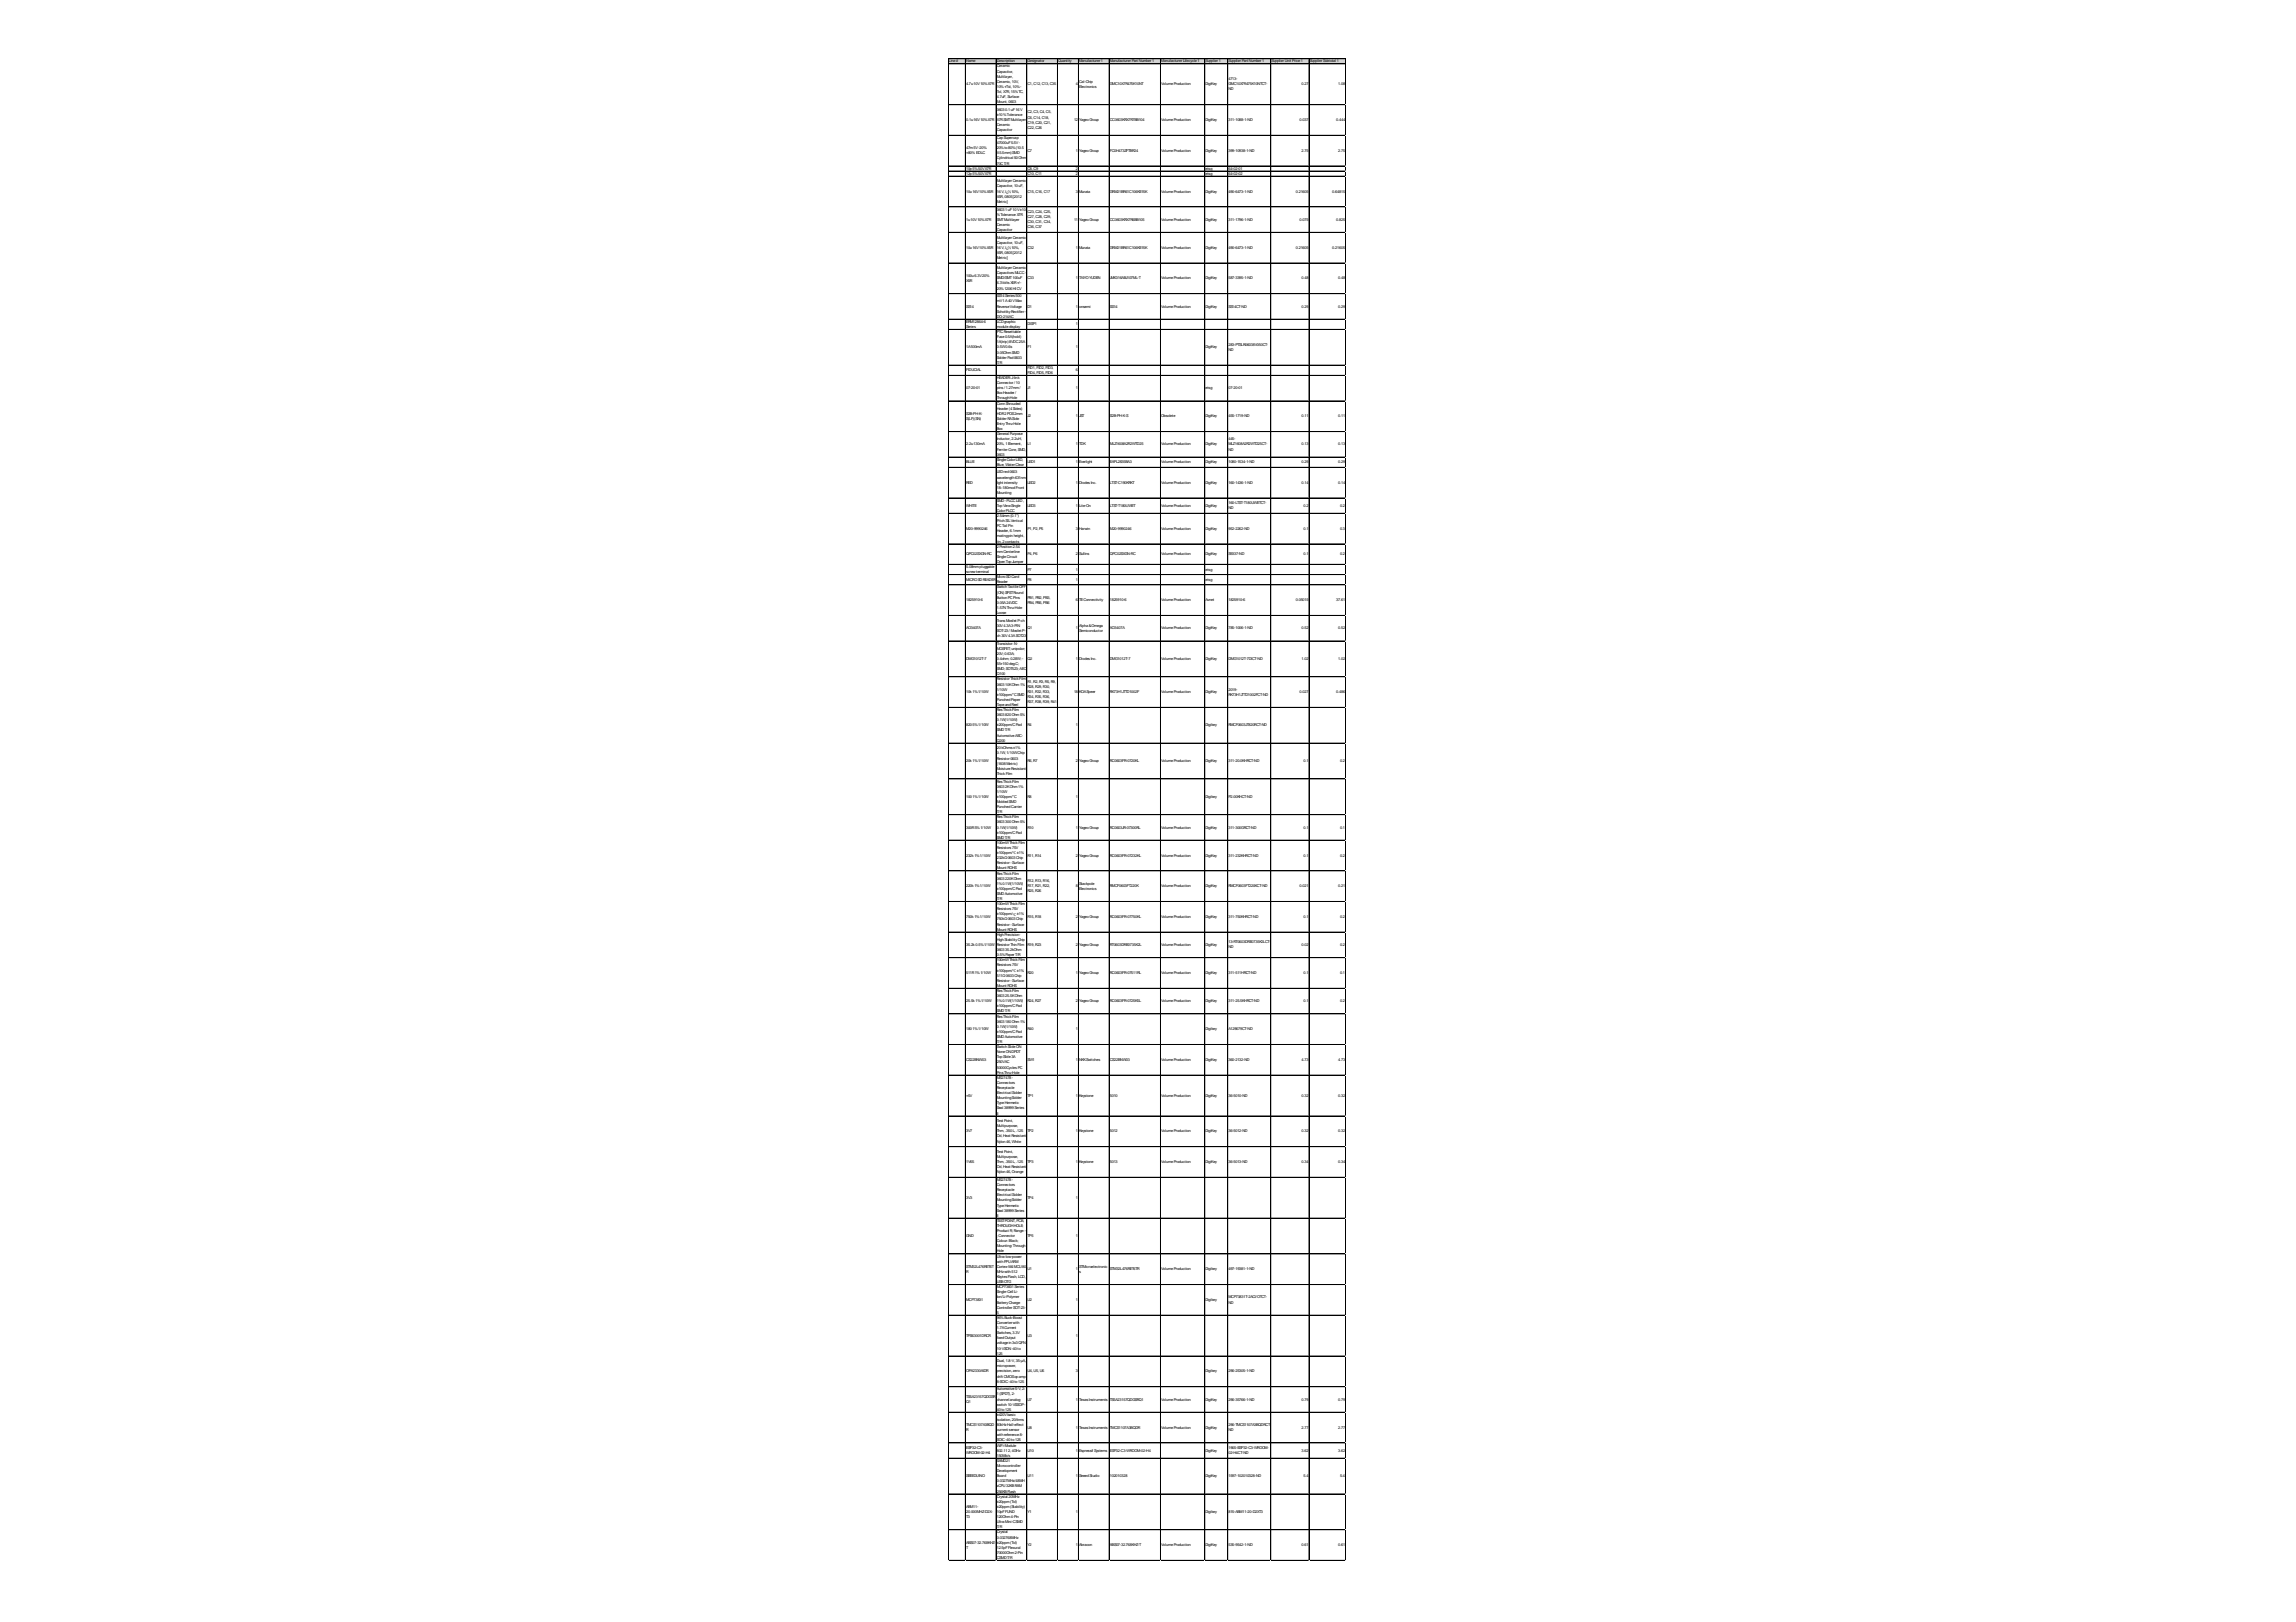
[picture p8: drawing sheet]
<svg xmlns="http://www.w3.org/2000/svg" width="297mm" height="210mm" viewBox="0 0 297 210" stroke-linecap="round" stroke-linejoin="round" font-family="sans-serif">
<defs><g id="words">
<g font-size=".5">
<text x="122.8" y="8.1">Line#</text>
<text x="125" y="8.1">Name</text>
<text x="125" y="11">4.7u10V10%X7R</text>
<text x="129" y="8.1">Description</text>
<text x="129" y="8.7">Ceramic</text>
<text x="129" y="9.4">Capacitor,</text>
<text x="129" y="10.1">Multilayer,</text>
<text x="129" y="10.7">Ceramic, 10V,</text>
<text x="129" y="11.4">10%+Tol, 10%-</text>
<text x="132.9" y="8.1">Designator</text>
<text x="132.9" y="11">C1, C12, C13, C35</text>
<text x="136.9" y="8.1">Quantity</text>
<text x="139.2" y="11">4</text>
<text x="139.6" y="8.1">Manufacturer1</text>
<text x="139.6" y="10.7">Cal-Chip</text>
<text x="139.6" y="11.4">Electronics</text>
<text x="143.6" y="8.1">ManufacturerPart Number1</text>
<text x="143.6" y="11">GMC10X7R475K10NT</text>
<text x="150.2" y="8.1">ManufacturerLifecycle1</text>
<text x="150.2" y="11">VolumeProduction</text>
<text x="156" y="8.1">Supplier1</text>
<text x="156" y="11">DigiKey</text>
<text x="158.9" y="8.1">SupplierPart Number1</text>
<text x="158.9" y="10.4">4713-</text>
<text x="158.9" y="11">GMC10X7R475K10NTCT-</text>
<text x="158.9" y="11.7">ND</text>
<text x="164.5" y="8.1">SupplierUnit Price1</text>
<text x="168.4" y="11">0.27</text>
<text x="169.4" y="8.1">SupplierSubtotal 1</text>
<text x="173.1" y="11">1.08</text>
<text x="125" y="15.7">0.1u16V10%X7R</text>
<text x="129" y="12">Tol, X7R, 15%TC,</text>
<text x="129" y="12.7">4.7uF, Surface</text>
<text x="129" y="13.4">Mount, 0603</text>
<text x="129" y="14.3">06030.1uF16V</text>
<text x="129" y="15">±10%Tolerance</text>
<text x="129" y="15.7">X7RSMTMultilayer</text>
<text x="129" y="16.3">Ceramic</text>
<text x="129" y="17">Capacitor</text>
<text x="129" y="18">CapSupercap</text>
<text x="132.9" y="14.7">C2, C3, C4, C5,</text>
<text x="132.9" y="15.3">C6, C14, C18,</text>
<text x="132.9" y="16">C19, C20, C21,</text>
<text x="132.9" y="16.7">C22, C26</text>
<text x="139" y="15.7">12</text>
<text x="139.6" y="15.7">YageoGroup</text>
<text x="143.6" y="15.7">CC0603KRX7R7BB104</text>
<text x="150.2" y="15.7">VolumeProduction</text>
<text x="156" y="15.7">DigiKey</text>
<text x="158.9" y="15.7">311-1088-1-ND</text>
<text x="168.1" y="15.7">0.037</text>
<text x="172.9" y="15.7">0.444</text>
<text x="125" y="19.3">47m5V-20%</text>
<text x="125" y="20">+80% EDLC</text>
<text x="125" y="22">10p5%50VX7R</text>
<text x="125" y="22.6">12p5%50VX7R</text>
<text x="129" y="18.6">47000uF5.5V-</text>
<text x="129" y="19.3">20%to80%(10.5</text>
<text x="129" y="20">X5.5mm)SMD</text>
<text x="129" y="20.6">Cylindrical 50Ohm</text>
<text x="129" y="21.3">70CT/R</text>
<text x="129" y="23.6">MultilayerCeramic</text>
<text x="132.9" y="19.6">C7</text>
<text x="132.9" y="22">C8, C9</text>
<text x="132.9" y="22.6">C10, C11</text>
<text x="139.2" y="19.6">1</text>
<text x="139.2" y="22">2</text>
<text x="139.2" y="22.6">2</text>
<text x="139.6" y="19.6">YageoGroup</text>
<text x="143.6" y="19.6">FC0H473ZFTBR24</text>
<text x="150.2" y="19.6">VolumeProduction</text>
<text x="156" y="19.6">DigiKey</text>
<text x="156" y="22">etsg</text>
<text x="156" y="22.6">etsg</text>
<text x="158.9" y="19.6">399-10938-1-ND</text>
<text x="158.9" y="22">64-02-01</text>
<text x="158.9" y="22.6">64-02-02</text>
<text x="168.4" y="19.6">2.75</text>
<text x="173.1" y="19.6">2.75</text>
<text x="125" y="24.9">10u16V10%X5R</text>
<text x="125" y="28.6">1u10V10%X7R</text>
<text x="129" y="24.3">Capacitor, 10uF,</text>
<text x="129" y="24.9">16V, ï¿½10%,</text>
<text x="129" y="25.6">X5R, 0805[2012</text>
<text x="129" y="26.2">Metric]</text>
<text x="129" y="27.2">06031uF10V±10</text>
<text x="129" y="27.9">%ToleranceX7R</text>
<text x="129" y="28.6">SMTMultilayer</text>
<text x="129" y="29.2">Ceramic</text>
<text x="129" y="29.9">Capacitor</text>
<text x="132.9" y="24.9">C15, C16, C17</text>
<text x="132.9" y="27.6">C23, C24, C25,</text>
<text x="132.9" y="28.2">C27, C28, C29,</text>
<text x="132.9" y="28.9">C30, C31, C34,</text>
<text x="132.9" y="29.5">C36, C37</text>
<text x="139" y="28.6">11</text>
<text x="139.2" y="24.9">3</text>
<text x="139.6" y="24.9">Murata</text>
<text x="139.6" y="28.6">YageoGroup</text>
<text x="143.6" y="24.9">GRM21BR61C106KE15K</text>
<text x="143.6" y="28.6">CC0603KRX7R6BB105</text>
<text x="150.2" y="24.9">VolumeProduction</text>
<text x="150.2" y="28.6">VolumeProduction</text>
<text x="156" y="24.9">DigiKey</text>
<text x="156" y="28.6">DigiKey</text>
<text x="158.9" y="24.9">490-6473-1-ND</text>
<text x="158.9" y="28.6">311-1796-1-ND</text>
<text x="167.6" y="24.9">0.21605</text>
<text x="168.1" y="28.6">0.075</text>
<text x="172.4" y="24.9">0.64815</text>
<text x="172.9" y="28.6">0.825</text>
<text x="125" y="32.2">10u16V10%X5R</text>
<text x="125" y="35.8">100u6.3V20%</text>
<text x="129" y="30.9">MultilayerCeramic</text>
<text x="129" y="31.5">Capacitor, 10uF,</text>
<text x="129" y="32.2">16V, ï¿½10%,</text>
<text x="129" y="32.8">X5R, 0805[2012</text>
<text x="129" y="33.5">Metric]</text>
<text x="129" y="34.8">MultilayerCeramic</text>
<text x="129" y="35.5">CapacitorsMLCC-</text>
<text x="132.9" y="32.2">C32</text>
<text x="139.2" y="32.2">1</text>
<text x="139.6" y="32.2">Murata</text>
<text x="143.6" y="32.2">GRM21BR61C106KE15K</text>
<text x="150.2" y="32.2">VolumeProduction</text>
<text x="156" y="32.2">DigiKey</text>
<text x="158.9" y="32.2">490-6473-1-ND</text>
<text x="167.6" y="32.2">0.21605</text>
<text x="172.4" y="32.2">0.21605</text>
<text x="125" y="36.5">X5R</text>
<text x="125" y="39.8">SS14</text>
<text x="125" y="41.8">ERM12864-6</text>
<text x="129" y="36.2">SMD/SMT100uF</text>
<text x="129" y="36.8">6.3VoltsX5R+/-</text>
<text x="129" y="37.5">20%1206HICV</text>
<text x="129" y="38.5">SS14Series500</text>
<text x="129" y="39.1">mV1A40VMax</text>
<text x="129" y="39.8">ReverseVoltage</text>
<text x="129" y="40.5">SchottkyRectifier-</text>
<text x="129" y="41.1">DO-214AC</text>
<text x="129" y="41.8">LCDgraphic</text>
<text x="132.9" y="36.2">C33</text>
<text x="132.9" y="39.8">D1</text>
<text x="139.2" y="36.2">1</text>
<text x="139.2" y="39.8">1</text>
<text x="139.6" y="36.2">TAIYOYUDEN</text>
<text x="139.6" y="39.8">onsemi</text>
<text x="143.6" y="36.2">JMK316ABJ107ML-T</text>
<text x="143.6" y="39.8">SS14</text>
<text x="150.2" y="36.2">VolumeProduction</text>
<text x="150.2" y="39.8">VolumeProduction</text>
<text x="156" y="36.2">DigiKey</text>
<text x="156" y="39.8">DigiKey</text>
<text x="158.9" y="36.2">587-3395-1-ND</text>
<text x="158.9" y="39.8">SS14CT-ND</text>
<text x="168.4" y="36.2">0.48</text>
<text x="168.4" y="39.8">0.29</text>
<text x="173.1" y="36.2">0.48</text>
<text x="173.1" y="39.8">0.29</text>
<text x="125" y="42.4">Series</text>
<text x="125" y="45.1">1A500mA</text>
<text x="129" y="42.4">moduledisplay</text>
<text x="129" y="43.1">PTCResettable</text>
<text x="129" y="43.8">Fuse0.5A(hold)</text>
<text x="129" y="44.4">1A(trip)8VDC25A</text>
<text x="129" y="45.1">0.5W0.6s</text>
<text x="129" y="45.7">0.05OhmSMD</text>
<text x="129" y="46.4">SolderPad0603</text>
<text x="129" y="47.1">T/R</text>
<text x="132.9" y="42.1">DISP1</text>
<text x="132.9" y="45.1">F1</text>
<text x="132.9" y="47.7">FID1, FID2, FID3,</text>
<text x="139.2" y="42.1">1</text>
<text x="139.2" y="45.1">1</text>
<text x="156" y="45.1">DigiKey</text>
<text x="158.9" y="44.7">283-PTSLR06038V050CT-</text>
<text x="158.9" y="45.4">ND</text>
<text x="125" y="48.1">FIDUCIAL</text>
<text x="125" y="50.4">07-20-01</text>
<text x="125" y="53.7">S2B-PH-K-</text>
<text x="129" y="49.1">HEADER: J-link</text>
<text x="129" y="49.7">Connector/ 10</text>
<text x="129" y="50.4">pins/ 1.27mm/</text>
<text x="129" y="51">BoxHeader/</text>
<text x="129" y="51.7">ThroughHole</text>
<text x="129" y="52.4">ConnShrouded</text>
<text x="129" y="53">Header(4Sides)</text>
<text x="129" y="53.7">HDR2POS2mm</text>
<text x="132.9" y="48.4">FID4, FID5, FID6</text>
<text x="132.9" y="50.4">J1</text>
<text x="139.2" y="48.1">6</text>
<text x="139.2" y="50.4">1</text>
<text x="156" y="50.4">etsg</text>
<text x="158.9" y="50.4">07-20-01</text>
<text x="125" y="54.3">S(LF)(SN)</text>
<text x="125" y="57.6">2.2u130mA</text>
<text x="125" y="59.9">BLUE</text>
<text x="129" y="54.3">SolderRASide</text>
<text x="129" y="55">EntryThru-Hole</text>
<text x="129" y="55.7">Box</text>
<text x="129" y="56.3">General Purpose</text>
<text x="129" y="57">Inductor, 2.2uH,</text>
<text x="129" y="57.6">20%, 1Element,</text>
<text x="129" y="58.3">Ferrite-Core, SMD,</text>
<text x="129" y="59">0603</text>
<text x="129" y="59.6">SingleColorLED,</text>
<text x="132.9" y="54">J2</text>
<text x="132.9" y="57.6">L1</text>
<text x="132.9" y="59.9">LED1</text>
<text x="139.2" y="54">1</text>
<text x="139.2" y="57.6">1</text>
<text x="139.2" y="59.9">1</text>
<text x="139.6" y="54">JST</text>
<text x="139.6" y="57.6">TDK</text>
<text x="139.6" y="59.9">Everlight</text>
<text x="143.6" y="54">S2B-PH-K-S</text>
<text x="143.6" y="57.6">MLZ1608A2R2WTD25</text>
<text x="143.6" y="59.9">EAPL2835BA3</text>
<text x="150.2" y="54">Obsolete</text>
<text x="150.2" y="57.6">VolumeProduction</text>
<text x="150.2" y="59.9">VolumeProduction</text>
<text x="156" y="54">DigiKey</text>
<text x="156" y="57.6">DigiKey</text>
<text x="156" y="59.9">DigiKey</text>
<text x="158.9" y="54">455-1719-ND</text>
<text x="158.9" y="57">445-</text>
<text x="158.9" y="57.6">MLZ1608A2R2WTD25CT-</text>
<text x="158.9" y="58.3">ND</text>
<text x="158.9" y="59.9">1080-1534-1-ND</text>
<text x="168.4" y="54">0.11</text>
<text x="168.4" y="57.6">0.13</text>
<text x="168.4" y="59.9">0.29</text>
<text x="173.1" y="54">0.11</text>
<text x="173.1" y="57.6">0.13</text>
<text x="173.1" y="59.9">0.29</text>
<text x="125" y="62.6">RED</text>
<text x="125" y="65.6">WHITE</text>
<text x="129" y="60.3">Blue, WaterClear</text>
<text x="129" y="61.3">LEDred0603</text>
<text x="129" y="61.9">wavelength631nm</text>
<text x="129" y="62.6">light intensity</text>
<text x="129" y="63.3">18~180mcdFront</text>
<text x="129" y="63.9">Mounting</text>
<text x="129" y="64.9">SMD-PLCCLED,</text>
<text x="129" y="65.6">TopViewSingle</text>
<text x="132.9" y="62.6">LED2</text>
<text x="132.9" y="65.6">LED3</text>
<text x="139.2" y="62.6">1</text>
<text x="139.2" y="65.6">1</text>
<text x="139.6" y="62.6">DiodesInc.</text>
<text x="139.6" y="65.6">Lite-On</text>
<text x="143.6" y="62.6">LTST-C190KRKT</text>
<text x="143.6" y="65.6">LTST-T180UWET</text>
<text x="150.2" y="62.6">VolumeProduction</text>
<text x="150.2" y="65.6">VolumeProduction</text>
<text x="156" y="62.6">DigiKey</text>
<text x="156" y="65.6">DigiKey</text>
<text x="158.9" y="62.6">160-1436-1-ND</text>
<text x="158.9" y="65.2">160-LTST-T180UWETCT-</text>
<text x="158.9" y="65.9">ND</text>
<text x="168.4" y="62.6">0.14</text>
<text x="168.6" y="65.6">0.2</text>
<text x="173.1" y="62.6">0.14</text>
<text x="173.4" y="65.6">0.2</text>
<text x="125" y="68.5">M20-9990246</text>
<text x="125" y="71.8">QPC02SXGN-RC</text>
<text x="129" y="66.2">ColorPLCC</text>
<text x="129" y="66.9">2.54mm(0.1&quot;)</text>
<text x="129" y="67.6">PitchSILVertical</text>
<text x="129" y="68.2">PCTail Pin</text>
<text x="129" y="68.9">Header, 6.1mm</text>
<text x="129" y="69.5">matingpinheight,</text>
<text x="129" y="70.2">tin, 2contacts</text>
<text x="129" y="70.9">2Position2.54</text>
<text x="129" y="71.5">mmCenterline</text>
<text x="132.9" y="68.5">P1, P2, P5</text>
<text x="132.9" y="71.8">P4, P6</text>
<text x="139.2" y="68.5">3</text>
<text x="139.2" y="71.8">2</text>
<text x="139.6" y="68.5">Harwin</text>
<text x="139.6" y="71.8">Sullins</text>
<text x="143.6" y="68.5">M20-9990246</text>
<text x="143.6" y="71.8">QPC02SXGN-RC</text>
<text x="150.2" y="68.5">VolumeProduction</text>
<text x="150.2" y="71.8">VolumeProduction</text>
<text x="156" y="68.5">DigiKey</text>
<text x="156" y="71.8">DigiKey</text>
<text x="158.9" y="68.5">952-2262-ND</text>
<text x="158.9" y="71.8">S9337-ND</text>
<text x="168.6" y="68.5">0.1</text>
<text x="168.6" y="71.8">0.1</text>
<text x="173.4" y="68.5">0.3</text>
<text x="173.4" y="71.8">0.2</text>
<text x="125" y="73.5">5.08mmpluggable</text>
<text x="125" y="74.2">screwterminal</text>
<text x="125" y="75.2">MICROSDREADER</text>
<text x="125" y="77.8">1825910-6</text>
<text x="129" y="72.2">SingleCircuit</text>
<text x="129" y="72.9">OpenTopJumper</text>
<text x="129" y="74.8">MicroSDCard</text>
<text x="129" y="75.5">Reader</text>
<text x="129" y="76.2">SwitchTactileOFF</text>
<text x="129" y="76.8">(ON)SPSTRound</text>
<text x="129" y="77.5">ButtonPCPins</text>
<text x="132.9" y="73.8">P7</text>
<text x="132.9" y="75.2">P8</text>
<text x="132.9" y="77.5">PB1, PB2, PB3,</text>
<text x="139.2" y="73.8">1</text>
<text x="139.2" y="75.2">1</text>
<text x="139.2" y="77.8">6</text>
<text x="139.6" y="77.8">TEConnectivity</text>
<text x="143.6" y="77.8">1825910-6</text>
<text x="150.2" y="77.8">VolumeProduction</text>
<text x="156" y="73.8">etsg</text>
<text x="156" y="75.2">etsg</text>
<text x="156" y="77.8">Avnet</text>
<text x="158.9" y="77.8">1825910-6</text>
<text x="167.6" y="77.8">0.05015</text>
<text x="172.9" y="77.8">37.61</text>
<text x="125" y="81.4">AO3407A</text>
<text x="129" y="78.1">0.05A24VDC</text>
<text x="129" y="78.8">1.57NThru-Hole</text>
<text x="129" y="79.5">Loose</text>
<text x="129" y="80.4">TransMosfet P-ch</text>
<text x="129" y="81.1">30V4.3A3-PIN</text>
<text x="129" y="81.8">SOT-23/ Mosfet P-</text>
<text x="129" y="82.4">ch30V4.3ASOT23</text>
<text x="129" y="83.4">Transistor: N-</text>
<text x="132.9" y="78.1">PB4, PB5, PB6</text>
<text x="132.9" y="81.4">Q1</text>
<text x="139.2" y="81.4">1</text>
<text x="139.6" y="81.1">Alpha&amp;Omega</text>
<text x="139.6" y="81.8">Semiconductor</text>
<text x="143.6" y="81.4">AO3407A</text>
<text x="150.2" y="81.4">VolumeProduction</text>
<text x="156" y="81.4">DigiKey</text>
<text x="158.9" y="81.4">785-1006-1-ND</text>
<text x="168.4" y="81.4">0.52</text>
<text x="173.1" y="81.4">0.52</text>
<text x="125" y="85.4">DMG1012T-7</text>
<text x="125" y="89.7">10k1%1/10W</text>
<text x="129" y="84.1">MOSFET; unipolar;</text>
<text x="129" y="84.7">20V; 0.63A;</text>
<text x="129" y="85.4">0.4ohm; 0.28W; -</text>
<text x="129" y="86.1">55+150deg.C;</text>
<text x="129" y="86.7">SMD; SOT523; AEC-</text>
<text x="129" y="87.4">Q100</text>
<text x="129" y="88.1">ResistorThickFilm</text>
<text x="129" y="88.7">060310KOhm1%</text>
<text x="129" y="89.4">1/10W</text>
<text x="132.9" y="85.4">Q2</text>
<text x="132.9" y="88.4">R1, R2, R3, R5, R9,</text>
<text x="132.9" y="89">R28, R29, R30,</text>
<text x="132.9" y="89.7">R31, R32, R33,</text>
<text x="139" y="89.7">18</text>
<text x="139.2" y="85.4">1</text>
<text x="139.6" y="85.4">DiodesInc.</text>
<text x="139.6" y="89.7">KOASpeer</text>
<text x="143.6" y="85.4">DMG1012T-7</text>
<text x="143.6" y="89.7">RK73H1JTTD1002F</text>
<text x="150.2" y="85.4">VolumeProduction</text>
<text x="150.2" y="89.7">VolumeProduction</text>
<text x="156" y="85.4">DigiKey</text>
<text x="156" y="89.7">DigiKey</text>
<text x="158.9" y="85.4">DMG1012T-7DICT-ND</text>
<text x="158.9" y="89.4">2019-</text>
<text x="168.1" y="89.7">0.027</text>
<text x="168.4" y="85.4">1.02</text>
<text x="172.9" y="89.7">0.486</text>
<text x="173.1" y="85.4">1.02</text>
<text x="125" y="94">8205%1/10W</text>
<text x="129" y="90">±100ppm/°CSMD</text>
<text x="129" y="90.7">PunchedPaper</text>
<text x="129" y="91.4">TapeandReel</text>
<text x="129" y="92">ResThickFilm</text>
<text x="129" y="92.7">0603820Ohm5%</text>
<text x="129" y="93.3">0.1W(1/10W)</text>
<text x="129" y="94">±200ppm/CPad</text>
<text x="129" y="94.7">SMDT/R</text>
<text x="129" y="95.3">AutomotiveAEC-</text>
<text x="129" y="96">Q200</text>
<text x="132.9" y="90.4">R34, R35, R36,</text>
<text x="132.9" y="91">R37, R38, R39, R41</text>
<text x="132.9" y="94">R4</text>
<text x="139.2" y="94">1</text>
<text x="156" y="94">Digikey</text>
<text x="158.9" y="90">RK73H1JTTD1002FCT-ND</text>
<text x="158.9" y="94">RMCF0603JT820RCT-ND</text>
<text x="125" y="98.6">20k1%1/10W</text>
<text x="129" y="97">20kOhms±1%</text>
<text x="129" y="97.6">0.1W, 1/10WChip</text>
<text x="129" y="98.3">Resistor0603</text>
<text x="129" y="98.9">(1608Metric)</text>
<text x="129" y="99.6">MoistureResistant</text>
<text x="129" y="100.3">ThickFilm</text>
<text x="129" y="101.3">ResThickFilm</text>
<text x="129" y="101.9">06032KOhm1%</text>
<text x="132.9" y="98.6">R6, R7</text>
<text x="139.2" y="98.6">2</text>
<text x="139.6" y="98.6">YageoGroup</text>
<text x="143.6" y="98.6">RC0603FR-0720KL</text>
<text x="150.2" y="98.6">VolumeProduction</text>
<text x="156" y="98.6">DigiKey</text>
<text x="158.9" y="98.6">311-20.0KHRCT-ND</text>
<text x="168.6" y="98.6">0.1</text>
<text x="173.4" y="98.6">0.2</text>
<text x="125" y="103.3">1001%1/10W</text>
<text x="125" y="107.2">300R5%1/10W</text>
<text x="129" y="102.6">1/10W</text>
<text x="129" y="103.3">±100ppm/°C</text>
<text x="129" y="103.9">MoldedSMD</text>
<text x="129" y="104.6">PunchedCarrier</text>
<text x="129" y="105.2">T/R</text>
<text x="129" y="105.9">ResThickFilm</text>
<text x="129" y="106.6">0603300Ohm5%</text>
<text x="129" y="107.2">0.1W(1/10W)</text>
<text x="129" y="107.9">±100ppm/CPad</text>
<text x="132.9" y="103.3">R8</text>
<text x="132.9" y="107.2">R10</text>
<text x="139.2" y="103.3">1</text>
<text x="139.2" y="107.2">1</text>
<text x="139.6" y="107.2">YageoGroup</text>
<text x="143.6" y="107.2">RC0603JR-07300RL</text>
<text x="150.2" y="107.2">VolumeProduction</text>
<text x="156" y="103.3">Digikey</text>
<text x="156" y="107.2">DigiKey</text>
<text x="158.9" y="103.3">P2.00KHCT-ND</text>
<text x="158.9" y="107.2">311-300GRCT-ND</text>
<text x="168.6" y="107.2">0.1</text>
<text x="173.4" y="107.2">0.1</text>
<text x="125" y="110.8">232k1%1/10W</text>
<text x="129" y="108.5">SMDT/R</text>
<text x="129" y="109.2">100mWThickFilm</text>
<text x="129" y="109.9">Resistors75V</text>
<text x="129" y="110.5">±100ppm/℃ ±1%</text>
<text x="129" y="111.2">232kΩ0603Chip</text>
<text x="129" y="111.8">Resistor-Surface</text>
<text x="129" y="112.5">Mount ROHS</text>
<text x="129" y="113.2">ResThickFilm</text>
<text x="129" y="113.8">0603220KOhm</text>
<text x="132.9" y="110.8">R11, R14</text>
<text x="139.2" y="110.8">2</text>
<text x="139.6" y="110.8">YageoGroup</text>
<text x="143.6" y="110.8">RC0603FR-07232KL</text>
<text x="150.2" y="110.8">VolumeProduction</text>
<text x="156" y="110.8">DigiKey</text>
<text x="158.9" y="110.8">311-232KHRCT-ND</text>
<text x="168.6" y="110.8">0.1</text>
<text x="173.4" y="110.8">0.2</text>
<text x="125" y="114.8">220k1%1/10W</text>
<text x="125" y="118.8">750k1%1/10W</text>
<text x="129" y="114.5">1%0.1W(1/10W)</text>
<text x="129" y="115.2">±100ppm/CPad</text>
<text x="129" y="115.8">SMDAutomotive</text>
<text x="129" y="116.5">T/R</text>
<text x="129" y="117.1">100mWThickFilm</text>
<text x="129" y="117.8">Resistors75V</text>
<text x="129" y="118.5">±100ppm/℃ ±1%</text>
<text x="129" y="119.1">750kΩ0603Chip</text>
<text x="129" y="119.8">Resistor-Surface</text>
<text x="132.9" y="114.2">R12, R13, R16,</text>
<text x="132.9" y="114.8">R17, R21, R22,</text>
<text x="132.9" y="115.5">R25, R26</text>
<text x="132.9" y="118.8">R15, R18</text>
<text x="139.2" y="114.8">8</text>
<text x="139.2" y="118.8">2</text>
<text x="139.6" y="114.5">Stackpole</text>
<text x="139.6" y="115.2">Electronics</text>
<text x="139.6" y="118.8">YageoGroup</text>
<text x="143.6" y="114.8">RMCF0603FT220K</text>
<text x="143.6" y="118.8">RC0603FR-07750KL</text>
<text x="150.2" y="114.8">VolumeProduction</text>
<text x="150.2" y="118.8">VolumeProduction</text>
<text x="156" y="114.8">DigiKey</text>
<text x="156" y="118.8">DigiKey</text>
<text x="158.9" y="114.8">RMCF0603FT220KCT-ND</text>
<text x="158.9" y="118.8">311-750KHRCT-ND</text>
<text x="168.1" y="114.8">0.021</text>
<text x="168.6" y="118.8">0.1</text>
<text x="173.1" y="114.8">0.21</text>
<text x="173.4" y="118.8">0.2</text>
<text x="125" y="122.4">35.2k0.5%1/10W</text>
<text x="129" y="120.4">Mount ROHS</text>
<text x="129" y="121.1">HighPrecision-</text>
<text x="129" y="121.8">HighStabilityChip</text>
<text x="129" y="122.4">ResistorThinFilm</text>
<text x="129" y="123.1">060335.2kOhm</text>
<text x="129" y="123.7">0.5%PaperT/R</text>
<text x="129" y="124.4">100mWThickFilm</text>
<text x="129" y="125.1">Resistors75V</text>
<text x="129" y="125.7">±100ppm/℃ ±1%</text>
<text x="132.9" y="122.4">R19, R23</text>
<text x="139.2" y="122.4">2</text>
<text x="139.6" y="122.4">YageoGroup</text>
<text x="143.6" y="122.4">RT0603DRE0735K2L</text>
<text x="150.2" y="122.4">VolumeProduction</text>
<text x="156" y="122.4">DigiKey</text>
<text x="158.9" y="122.1">13-RT0603DRE0735K2LCT-</text>
<text x="158.9" y="122.7">ND</text>
<text x="168.4" y="122.4">0.02</text>
<text x="173.4" y="122.4">0.2</text>
<text x="125" y="126">511R1%1/10W</text>
<text x="125" y="129.7">25.5k1%1/10W</text>
<text x="129" y="126.4">511Ω0603Chip</text>
<text x="129" y="127.1">Resistor-Surface</text>
<text x="129" y="127.7">Mount ROHS</text>
<text x="129" y="128.4">ResThickFilm</text>
<text x="129" y="129">060325.5KOhm</text>
<text x="129" y="129.7">1%0.1W(1/10W)</text>
<text x="129" y="130.4">±100ppm/CPad</text>
<text x="129" y="131">SMDT/R</text>
<text x="129" y="131.7">ResThickFilm</text>
<text x="132.9" y="126">R20</text>
<text x="132.9" y="129.7">R24, R27</text>
<text x="139.2" y="126">1</text>
<text x="139.2" y="129.7">2</text>
<text x="139.6" y="126">YageoGroup</text>
<text x="139.6" y="129.7">YageoGroup</text>
<text x="143.6" y="126">RC0603FR-07511RL</text>
<text x="143.6" y="129.7">RC0603FR-0725K5L</text>
<text x="150.2" y="126">VolumeProduction</text>
<text x="150.2" y="129.7">VolumeProduction</text>
<text x="156" y="126">DigiKey</text>
<text x="156" y="129.7">DigiKey</text>
<text x="158.9" y="126">311-511HRCT-ND</text>
<text x="158.9" y="129.7">311-25.5KHRCT-ND</text>
<text x="168.6" y="126">0.1</text>
<text x="168.6" y="129.7">0.1</text>
<text x="173.4" y="126">0.1</text>
<text x="173.4" y="129.7">0.2</text>
<text x="125" y="133.3">1801%1/10W</text>
<text x="125" y="137.3">CS22BNW03</text>
<text x="129" y="132.3">0603180Ohm1%</text>
<text x="129" y="133">0.1W(1/10W)</text>
<text x="129" y="133.7">±100ppm/CPad</text>
<text x="129" y="134.3">SMDAutomotive</text>
<text x="129" y="135">T/R</text>
<text x="129" y="135.6">SwitchSlideON</text>
<text x="129" y="136.3">NoneONDPDT</text>
<text x="129" y="137">TopSlide3A</text>
<text x="129" y="137.6">250VAC</text>
<text x="132.9" y="133.3">R40</text>
<text x="132.9" y="137.3">SW1</text>
<text x="139.2" y="133.3">1</text>
<text x="139.2" y="137.3">1</text>
<text x="139.6" y="137.3">NKKSwitches</text>
<text x="143.6" y="137.3">CS22BNW03</text>
<text x="150.2" y="137.3">VolumeProduction</text>
<text x="156" y="133.3">Digikey</text>
<text x="156" y="137.3">DigiKey</text>
<text x="158.9" y="133.3">A129679CT-ND</text>
<text x="158.9" y="137.3">360-2132-ND</text>
<text x="168.4" y="137.3">4.73</text>
<text x="173.1" y="137.3">4.73</text>
<text x="125" y="141.9">+5V</text>
<text x="129" y="138.3">50000CyclesPC</text>
<text x="129" y="138.9">PinsThru-Hole</text>
<text x="129" y="139.6">MS27478-</text>
<text x="129" y="140.3">Connectors</text>
<text x="129" y="140.9">Receptacle</text>
<text x="129" y="141.6">Electrical Solder</text>
<text x="129" y="142.3">MountingSolder</text>
<text x="129" y="142.9">TypeHermetic</text>
<text x="129" y="143.6">Seal 38999Series</text>
<text x="132.9" y="141.9">TP1</text>
<text x="139.2" y="141.9">1</text>
<text x="139.6" y="141.9">Keystone</text>
<text x="143.6" y="141.9">5010</text>
<text x="150.2" y="141.9">VolumeProduction</text>
<text x="156" y="141.9">DigiKey</text>
<text x="158.9" y="141.9">36-5010-ND</text>
<text x="168.4" y="141.9">0.32</text>
<text x="173.1" y="141.9">0.32</text>
<text x="125" y="146.5">3V7</text>
<text x="129" y="144.2">II</text>
<text x="129" y="145.2">Test Point,</text>
<text x="129" y="145.9">Multipurpose,</text>
<text x="129" y="146.5">Thm, .350L, .125</text>
<text x="129" y="147.2">Od, Heat Resistant</text>
<text x="129" y="147.9">Nylon46, White</text>
<text x="129" y="149.2">Test Point,</text>
<text x="129" y="149.8">Multipurpose,</text>
<text x="132.9" y="146.5">TP2</text>
<text x="139.2" y="146.5">1</text>
<text x="139.6" y="146.5">Keystone</text>
<text x="143.6" y="146.5">5012</text>
<text x="150.2" y="146.5">VolumeProduction</text>
<text x="156" y="146.5">DigiKey</text>
<text x="158.9" y="146.5">36-5012-ND</text>
<text x="168.4" y="146.5">0.32</text>
<text x="173.1" y="146.5">0.32</text>
<text x="125" y="150.5">1V65</text>
<text x="125" y="155.1">3V3</text>
<text x="129" y="150.5">Thm, .350L, .125</text>
<text x="129" y="151.2">Od, Heat Resistant</text>
<text x="129" y="151.8">Nylon46, Orange</text>
<text x="129" y="152.8">MS27478-</text>
<text x="129" y="153.5">Connectors</text>
<text x="129" y="154.2">Receptacle</text>
<text x="129" y="154.8">Electrical Solder</text>
<text x="129" y="155.5">MountingSolder</text>
<text x="132.9" y="150.5">TP3</text>
<text x="132.9" y="155.1">TP4</text>
<text x="139.2" y="150.5">1</text>
<text x="139.2" y="155.1">1</text>
<text x="139.6" y="150.5">Keystone</text>
<text x="143.6" y="150.5">5013</text>
<text x="150.2" y="150.5">VolumeProduction</text>
<text x="156" y="150.5">DigiKey</text>
<text x="158.9" y="150.5">36-5013-ND</text>
<text x="168.4" y="150.5">0.34</text>
<text x="173.1" y="150.5">0.34</text>
<text x="125" y="160.1">GND</text>
<text x="129" y="156.1">TypeHermetic</text>
<text x="129" y="156.8">Seal 38999Series</text>
<text x="129" y="157.5">II</text>
<text x="129" y="158.1">TESTPOINT, PCB,</text>
<text x="129" y="158.8">THROUGHHOLE;</text>
<text x="129" y="159.4">Product R; Range: -</text>
<text x="129" y="160.1">; Connector</text>
<text x="129" y="160.8">Colour: Black;</text>
<text x="129" y="161.4">Mounting: Through</text>
<text x="132.9" y="160.1">TP5</text>
<text x="139.2" y="160.1">1</text>
<text x="125" y="164.1">STM32L476RET6T</text>
<text x="125" y="164.7">R</text>
<text x="129" y="162.1">Hole</text>
<text x="129" y="162.7">Ultra-low-power</text>
<text x="129" y="163.4">withFPUARM</text>
<text x="129" y="164.1">Cortex-M4MCU80</text>
<text x="129" y="164.7">MHzwith512</text>
<text x="129" y="165.4">KbytesFlash, LCD,</text>
<text x="129" y="166">USBOTG</text>
<text x="129" y="166.7">MCP73831Series</text>
<text x="129" y="167.4">Single-Cell Li-</text>
<text x="132.9" y="164.4">U1</text>
<text x="139.2" y="164.4">1</text>
<text x="139.6" y="164.1">STMicroelectronic</text>
<text x="139.6" y="164.7">s</text>
<text x="143.6" y="164.4">STM32L476RET6TR</text>
<text x="150.2" y="164.4">VolumeProduction</text>
<text x="156" y="164.4">Digikey</text>
<text x="158.9" y="164.4">497-19381-1-ND</text>
<text x="125" y="168.4">MCP73831</text>
<text x="125" y="173">TPS63001DRCR</text>
<text x="129" y="168">Ion/Li-Polymer</text>
<text x="129" y="168.7">BatteryCharge</text>
<text x="129" y="169.4">ControllerSOT-23-</text>
<text x="129" y="170">5</text>
<text x="129" y="170.7">96%Buck-Boost</text>
<text x="129" y="171.3">Converterwith</text>
<text x="129" y="172">1.7ACurrent</text>
<text x="129" y="172.7">Switches, 3.3V</text>
<text x="129" y="173.3">fixedOutput</text>
<text x="129" y="174">voltagein3x3QFN</text>
<text x="132.9" y="168.4">U2</text>
<text x="132.9" y="173">U3</text>
<text x="139.2" y="168.4">1</text>
<text x="139.2" y="173">1</text>
<text x="156" y="168.4">Digikey</text>
<text x="158.9" y="168">MCP73831T-2ACI/OTCT-</text>
<text x="158.9" y="168.7">ND</text>
<text x="125" y="177.6">OPA2330AIDR</text>
<text x="129" y="174.6">10-VSON-40to</text>
<text x="129" y="175.3">125</text>
<text x="129" y="176.3">Dual, 1.8-V, 35-µA,</text>
<text x="129" y="176.9">micropower,</text>
<text x="129" y="177.6">precision, zero</text>
<text x="129" y="178.3">drift CMOSopamp</text>
<text x="129" y="178.9">8-SOIC-40to125</text>
<text x="129" y="179.9">Automotive5-V, 2:</text>
<text x="132.9" y="177.6">U4, U5, U6</text>
<text x="139.2" y="177.6">3</text>
<text x="156" y="177.6">Digikey</text>
<text x="158.9" y="177.6">296-25305-1-ND</text>
<text x="125" y="180.9">TS5A23157QDGSR</text>
<text x="125" y="181.6">Q1</text>
<text x="125" y="184.6">TMCS1107A3BQD</text>
<text x="125" y="185.2">R</text>
<text x="129" y="180.6">1(SPDT), 2-</text>
<text x="129" y="181.3">channel analog</text>
<text x="129" y="181.9">switch10-VSSOP-</text>
<text x="129" y="182.6">40to125</text>
<text x="129" y="183.2">±420Vbasic</text>
<text x="129" y="183.9">isolation, 20Arms</text>
<text x="129" y="184.6">80kHzHall-effect</text>
<text x="129" y="185.2">current sensor</text>
<text x="129" y="185.9">withreference8-</text>
<text x="132.9" y="181.3">U7</text>
<text x="132.9" y="184.9">U8</text>
<text x="139.2" y="181.3">1</text>
<text x="139.2" y="184.9">1</text>
<text x="139.6" y="181.3">TexasInstruments</text>
<text x="139.6" y="184.9">TexasInstruments</text>
<text x="143.6" y="181.3">TS5A23157QDGSRQ1</text>
<text x="143.6" y="184.9">TMCS1107A3BQDR</text>
<text x="150.2" y="181.3">VolumeProduction</text>
<text x="150.2" y="184.9">VolumeProduction</text>
<text x="156" y="181.3">DigiKey</text>
<text x="156" y="184.9">DigiKey</text>
<text x="158.9" y="181.3">296-35766-1-ND</text>
<text x="158.9" y="184.6">296-TMCS1107A3BQDRCT-</text>
<text x="158.9" y="185.2">ND</text>
<text x="168.4" y="181.3">0.79</text>
<text x="168.4" y="184.9">2.77</text>
<text x="173.1" y="181.3">0.79</text>
<text x="173.1" y="184.9">2.77</text>
<text x="125" y="187.5">ESP32-C3-</text>
<text x="125" y="188.2">WROOM-02-H4</text>
<text x="125" y="191.2">SEEEDUINO</text>
<text x="129" y="186.5">SOIC-40to125</text>
<text x="129" y="187.2">WiFi-Module</text>
<text x="129" y="187.9">802.112, 4GHz</text>
<text x="129" y="188.5">150Mb/s</text>
<text x="129" y="189.2">SAMD21</text>
<text x="129" y="189.8">Microcontroller</text>
<text x="129" y="190.5">Development</text>
<text x="129" y="191.2">Board</text>
<text x="129" y="191.8">0.0327MHz/48MH</text>
<text x="132.9" y="187.9">U10</text>
<text x="132.9" y="191.2">U11</text>
<text x="139.2" y="187.9">1</text>
<text x="139.2" y="191.2">1</text>
<text x="139.6" y="187.9">Espressif Systems</text>
<text x="139.6" y="191.2">SeeedStudio</text>
<text x="143.6" y="187.9">ESP32-C3-WROOM-02-H4</text>
<text x="143.6" y="191.2">102010328</text>
<text x="156" y="187.9">DigiKey</text>
<text x="156" y="191.2">DigiKey</text>
<text x="158.9" y="187.5">1965-ESP32-C3-WROOM-</text>
<text x="158.9" y="188.2">02-H4CT-ND</text>
<text x="158.9" y="191.2">1597-102010328-ND</text>
<text x="168.4" y="187.9">3.62</text>
<text x="168.6" y="191.2">5.4</text>
<text x="173.1" y="187.9">3.62</text>
<text x="173.4" y="191.2">5.4</text>
<text x="125" y="195.1">ABM11-</text>
<text x="125" y="195.8">20.000MHZ-D2X-</text>
<text x="125" y="196.5">T3</text>
<text x="129" y="192.5">zCPU32KBRAM</text>
<text x="129" y="193.1">256KBFlash</text>
<text x="129" y="193.8">Crystal 20MHz</text>
<text x="129" y="194.5">±20ppm(Tol)</text>
<text x="129" y="195.1">±20ppm(Stability)</text>
<text x="129" y="195.8">10pFFUND</text>
<text x="129" y="196.5">120Ohm4-Pin</text>
<text x="129" y="197.1">UltraMini-CSMD</text>
<text x="129" y="197.8">T/R</text>
<text x="132.9" y="195.8">Y1</text>
<text x="139.2" y="195.8">1</text>
<text x="156" y="195.8">Digikey</text>
<text x="158.9" y="195.8">815-ABM11-20-D2XT3</text>
<text x="125" y="199.8">ABS07-32.768KHZ-</text>
<text x="125" y="200.4">T</text>
<text x="129" y="198.4">Crystal</text>
<text x="129" y="199.1">0.032768MHz</text>
<text x="129" y="199.8">±20ppm(Tol)</text>
<text x="129" y="200.4">12.5pFFlexural</text>
<text x="129" y="201.1">70000Ohm2-Pin</text>
<text x="129" y="201.7">CSMDT/R</text>
<text x="132.9" y="200.1">Y2</text>
<text x="139.2" y="200.1">1</text>
<text x="139.6" y="200.1">Abracon</text>
<text x="143.6" y="200.1">ABS07-32.768KHZ-T</text>
<text x="150.2" y="200.1">VolumeProduction</text>
<text x="156" y="200.1">DigiKey</text>
<text x="158.9" y="200.1">535-9542-1-ND</text>
<text x="168.4" y="200.1">0.61</text>
<text x="173.1" y="200.1">0.61</text>
</g>
</g></defs>
<path d="M122.7 7.6h51.4v.7h-51.4z" fill="#d3d3d3"/>
<g fill="none" stroke="#000" stroke-width=".13">
<path d="M122.7 7.6v194.3M122.7 7.6h51.4M122.7 8.3h51.4M122.7 13.5h51.4M122.7 17.5h51.4M124.9 7.6v194.3M128.9 7.6v194.3M132.8 7.6v194.3M136.8 7.6v194.3M139.5 7.6v194.3M143.5 7.6v194.3M150.1 7.6v194.3"/>
<path d="M155.9 7.6v194.3M158.8 7.6v194.3M164.4 7.6v194.3M169.4 7.6v194.3M174.1 7.6v194.3M122.7 21.5h51.4M122.7 22.1h51.4M122.7 22.2h51.4M122.7 22.8h51.4M122.7 26.8h51.4M122.7 30.1h51.4M122.7 34h51.4"/>
<path d="M122.7 38h51.4M122.7 41.3h51.4M122.7 42.6h51.4M122.7 47.3h51.4M122.7 48.6h51.4M122.7 51.9h51.4M122.7 55.8h51.4M122.7 59.2h51.4M122.7 60.5h51.4M122.7 64.4h51.4M122.7 64.5h51.4M122.7 66.4h51.4"/>
<path d="M122.7 70.4h51.4M122.7 73h51.4M122.7 74.4h51.4M122.7 75.7h51.4M122.7 79.6h51.4M122.7 79.7h51.4M122.7 82.9h51.4M122.7 87.6h51.4M122.7 91.5h51.4M122.7 91.6h51.4M122.7 96.2h51.4M122.7 100.8h51.4"/>
<path d="M122.7 105.4h51.4M122.7 108.7h51.4M122.7 112.7h51.4M122.7 116.7h51.4M122.7 120.6h51.4M122.7 123.9h51.4M122.7 127.9h51.4M122.7 131.2h51.4M122.7 135.2h51.4M122.7 139.1h51.4M122.7 144.4h51.4M122.7 148.4h51.4"/>
<path d="M122.7 152.4h51.4M122.7 157.6h51.4M122.7 162.3h51.4M122.7 166.2h51.4M122.7 170.2h51.4M122.7 175.5h51.4M122.7 179.5h51.4M122.7 182.8h51.4M122.7 186.7h51.4M122.7 188.7h51.4M122.7 193.3h51.4M122.7 198h51.4"/>
<path d="M122.7 201.9h51.4"/>
</g>
<path d="M122.7 201.9v.1" fill="none" stroke="#e0e0e0" stroke-width=".13"/>
<path d="M124.9 201.9v.1" fill="none" stroke="#e0e0e0" stroke-width=".13"/>
<path d="M128.9 201.9v.1" fill="none" stroke="#e0e0e0" stroke-width=".13"/>
<path d="M132.8 201.9v.1" fill="none" stroke="#e0e0e0" stroke-width=".13"/>
<path d="M136.8 201.9v.1" fill="none" stroke="#e0e0e0" stroke-width=".13"/>
<path d="M139.5 201.9v.1" fill="none" stroke="#e0e0e0" stroke-width=".13"/>
<path d="M143.5 201.9v.1" fill="none" stroke="#e0e0e0" stroke-width=".13"/>
<path d="M150.1 201.9v.1" fill="none" stroke="#e0e0e0" stroke-width=".13"/>
<path d="M155.9 201.9v.1" fill="none" stroke="#e0e0e0" stroke-width=".13"/>
<path d="M158.8 201.9v.1" fill="none" stroke="#e0e0e0" stroke-width=".13"/>
<path d="M164.4 201.9v.1" fill="none" stroke="#e0e0e0" stroke-width=".13"/>
<path d="M169.4 201.9v.1" fill="none" stroke="#e0e0e0" stroke-width=".13"/>
<path d="M174.1 201.9v.1" fill="none" stroke="#e0e0e0" stroke-width=".13"/>
<path d="M174.1 13.5h.1" fill="none" stroke="#e0e0e0" stroke-width=".13"/>
<path d="M174.1 17.5h.1" fill="none" stroke="#e0e0e0" stroke-width=".13"/>
<path d="M174.1 21.5h.1" fill="none" stroke="#e0e0e0" stroke-width=".13"/>
<path d="M174.1 22.1h.1" fill="none" stroke="#e0e0e0" stroke-width=".13"/>
<path d="M174.1 22.8h.1" fill="none" stroke="#e0e0e0" stroke-width=".13"/>
<path d="M174.1 26.8h.1" fill="none" stroke="#e0e0e0" stroke-width=".13"/>
<path d="M174.1 30.1h.1" fill="none" stroke="#e0e0e0" stroke-width=".13"/>
<path d="M174.1 34h.1" fill="none" stroke="#e0e0e0" stroke-width=".13"/>
<path d="M174.1 38h.1" fill="none" stroke="#e0e0e0" stroke-width=".13"/>
<path d="M174.1 41.3h.1" fill="none" stroke="#e0e0e0" stroke-width=".13"/>
<path d="M174.1 42.6h.1" fill="none" stroke="#e0e0e0" stroke-width=".13"/>
<path d="M174.1 47.3h.1" fill="none" stroke="#e0e0e0" stroke-width=".13"/>
<path d="M174.1 48.6h.1" fill="none" stroke="#e0e0e0" stroke-width=".13"/>
<path d="M174.1 51.9h.1" fill="none" stroke="#e0e0e0" stroke-width=".13"/>
<path d="M174.1 55.8h.1" fill="none" stroke="#e0e0e0" stroke-width=".13"/>
<path d="M174.1 59.2h.1" fill="none" stroke="#e0e0e0" stroke-width=".13"/>
<path d="M174.1 60.5h.1" fill="none" stroke="#e0e0e0" stroke-width=".13"/>
<path d="M174.1 64.4h.1" fill="none" stroke="#e0e0e0" stroke-width=".13"/>
<path d="M174.1 66.4h.1" fill="none" stroke="#e0e0e0" stroke-width=".13"/>
<path d="M174.1 70.4h.1" fill="none" stroke="#e0e0e0" stroke-width=".13"/>
<path d="M174.1 73h.1" fill="none" stroke="#e0e0e0" stroke-width=".13"/>
<path d="M174.1 74.4h.1" fill="none" stroke="#e0e0e0" stroke-width=".13"/>
<path d="M174.1 75.7h.1" fill="none" stroke="#e0e0e0" stroke-width=".13"/>
<path d="M174.1 79.6h.1" fill="none" stroke="#e0e0e0" stroke-width=".13"/>
<path d="M174.1 82.9h.1" fill="none" stroke="#e0e0e0" stroke-width=".13"/>
<path d="M174.1 87.6h.1" fill="none" stroke="#e0e0e0" stroke-width=".13"/>
<path d="M174.1 91.5h.1" fill="none" stroke="#e0e0e0" stroke-width=".13"/>
<path d="M174.1 96.2h.1" fill="none" stroke="#e0e0e0" stroke-width=".13"/>
<path d="M174.1 100.8h.1" fill="none" stroke="#e0e0e0" stroke-width=".13"/>
<path d="M174.1 105.4h.1" fill="none" stroke="#e0e0e0" stroke-width=".13"/>
<path d="M174.1 108.7h.1" fill="none" stroke="#e0e0e0" stroke-width=".13"/>
<path d="M174.1 112.7h.1" fill="none" stroke="#e0e0e0" stroke-width=".13"/>
<path d="M174.1 116.7h.1" fill="none" stroke="#e0e0e0" stroke-width=".13"/>
<path d="M174.1 120.6h.1" fill="none" stroke="#e0e0e0" stroke-width=".13"/>
<path d="M174.1 123.9h.1" fill="none" stroke="#e0e0e0" stroke-width=".13"/>
<path d="M174.1 127.9h.1" fill="none" stroke="#e0e0e0" stroke-width=".13"/>
<path d="M174.1 131.2h.1" fill="none" stroke="#e0e0e0" stroke-width=".13"/>
<path d="M174.1 135.2h.1" fill="none" stroke="#e0e0e0" stroke-width=".13"/>
<path d="M174.1 139.1h.1" fill="none" stroke="#e0e0e0" stroke-width=".13"/>
<path d="M174.1 144.4h.1" fill="none" stroke="#e0e0e0" stroke-width=".13"/>
<path d="M174.1 148.4h.1" fill="none" stroke="#e0e0e0" stroke-width=".13"/>
<path d="M174.1 152.4h.1" fill="none" stroke="#e0e0e0" stroke-width=".13"/>
<path d="M174.1 157.6h.1" fill="none" stroke="#e0e0e0" stroke-width=".13"/>
<path d="M174.1 162.3h.1" fill="none" stroke="#e0e0e0" stroke-width=".13"/>
<path d="M174.1 166.2h.1" fill="none" stroke="#e0e0e0" stroke-width=".13"/>
<path d="M174.1 170.2h.1" fill="none" stroke="#e0e0e0" stroke-width=".13"/>
<path d="M174.1 175.5h.1" fill="none" stroke="#e0e0e0" stroke-width=".13"/>
<path d="M174.1 179.5h.1" fill="none" stroke="#e0e0e0" stroke-width=".13"/>
<path d="M174.1 182.8h.1" fill="none" stroke="#e0e0e0" stroke-width=".13"/>
<path d="M174.1 186.7h.1" fill="none" stroke="#e0e0e0" stroke-width=".13"/>
<path d="M174.1 188.7h.1" fill="none" stroke="#e0e0e0" stroke-width=".13"/>
<path d="M174.1 193.3h.1" fill="none" stroke="#e0e0e0" stroke-width=".13"/>
<path d="M174.1 198h.1" fill="none" stroke="#e0e0e0" stroke-width=".13"/>
<path d="M174.1 201.9h.1" fill="none" stroke="#e0e0e0" stroke-width=".13"/>
<use href="#words"/>
</svg>
